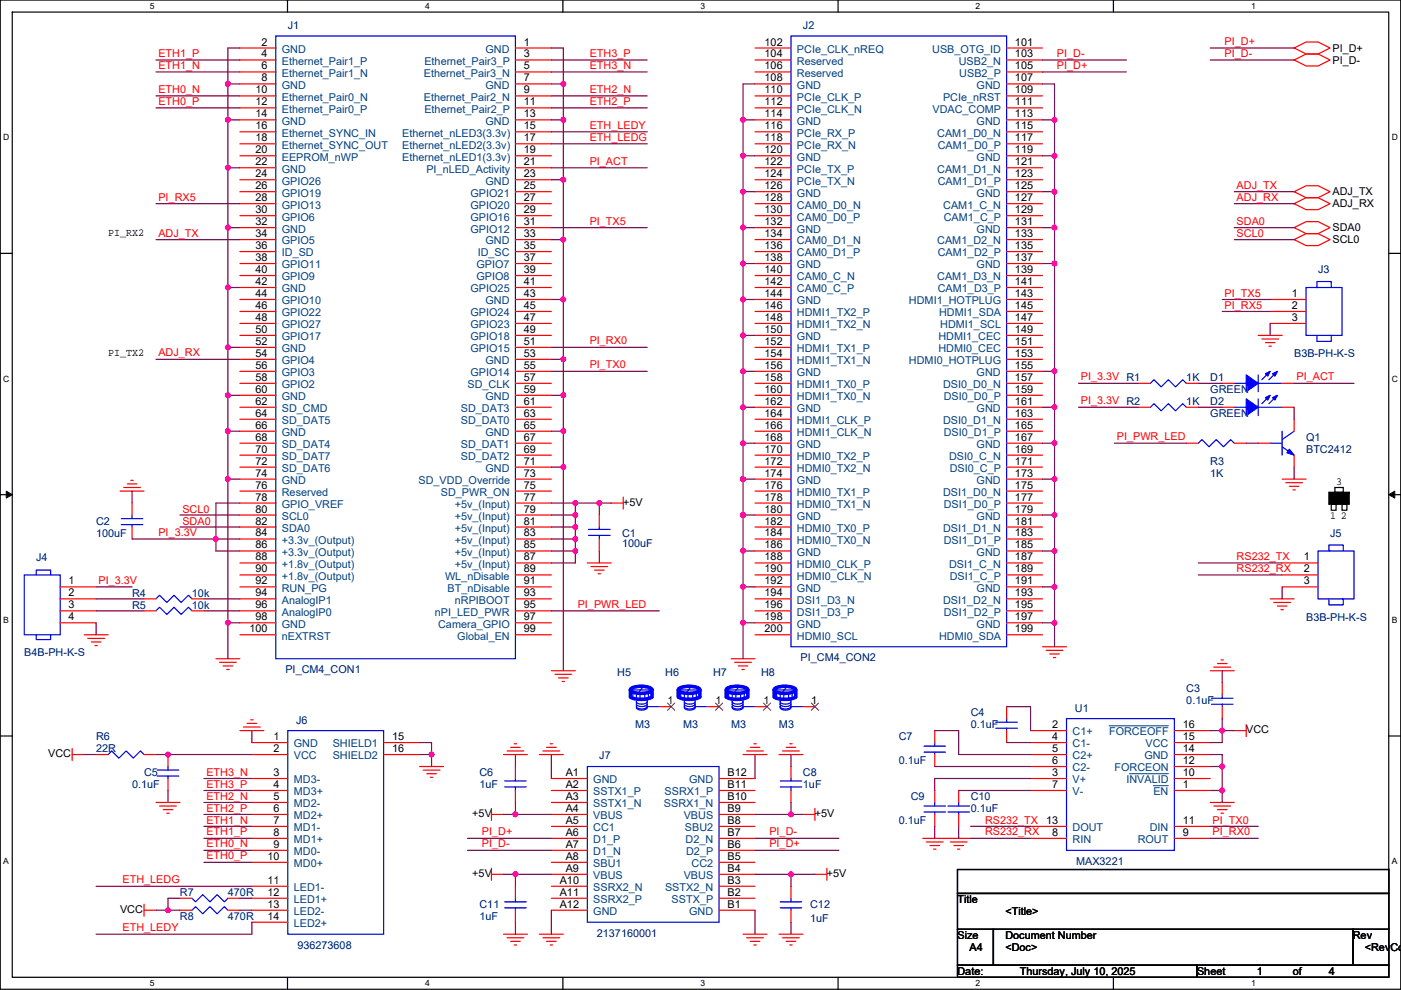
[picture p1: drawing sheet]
<svg xmlns="http://www.w3.org/2000/svg" width="297mm" height="210mm" viewBox="0 0 297 210" stroke-linecap="round" stroke-linejoin="round" font-family="sans-serif">
<defs><g id="words">
<g font-size="2.3">
<text x="55.4" y="9.7">2</text>
<text x="111.1" y="9.7">1</text>
<text x="162.1" y="9.7">102</text>
<text x="215.2" y="9.7">101</text>
<text x="282.5" y="11">PI_D+</text>
<text x="55.4" y="12.2">4</text>
<text x="55.4" y="14.7">6</text>
<text x="55.4" y="17.3">8</text>
<text x="111.1" y="12.2">3</text>
<text x="111.1" y="17.3">7</text>
<text x="111.1" y="14.7">5</text>
<text x="162.1" y="12.2">104</text>
<text x="162.1" y="14.7">106</text>
<text x="162.1" y="17.3">108</text>
<text x="215.2" y="14.7">105</text>
<text x="215.2" y="12.2">103</text>
<text x="215.2" y="17.3">107</text>
<text x="282.5" y="13.5">PI_D-</text>
<text x="54.2" y="19.8">10</text>
<text x="54.2" y="22.4">12</text>
<text x="111.1" y="22.4">11</text>
<text x="111.1" y="19.8">9</text>
<text x="162.1" y="19.8">110</text>
<text x="162.1" y="22.4">112</text>
<text x="215.2" y="19.8">109</text>
<text x="215.2" y="22.4">111</text>
<text x="54.2" y="24.9">14</text>
<text x="54.2" y="27.4">16</text>
<text x="54.2" y="30">18</text>
<text x="111.1" y="27.4">15</text>
<text x="111.1" y="30">17</text>
<text x="111.1" y="24.9">13</text>
<text x="162.1" y="24.9">114</text>
<text x="162.1" y="27.4">116</text>
<text x="162.1" y="30">118</text>
<text x="215.2" y="27.4">115</text>
<text x="215.2" y="24.9">113</text>
<text x="215.2" y="30">117</text>
<text x="54.2" y="32.5">20</text>
<text x="54.2" y="35.1">22</text>
<text x="111.1" y="32.5">19</text>
<text x="111.1" y="35.1">21</text>
<text x="162.1" y="32.5">120</text>
<text x="162.1" y="35.1">122</text>
<text x="215.2" y="35.1">121</text>
<text x="215.2" y="32.5">119</text>
<text x="54.2" y="37.6">24</text>
<text x="54.2" y="40.1">26</text>
<text x="111.1" y="40.1">25</text>
<text x="111.1" y="37.6">23</text>
<text x="162.1" y="37.6">124</text>
<text x="162.1" y="40.1">126</text>
<text x="215.2" y="40.1">125</text>
<text x="215.2" y="37.6">123</text>
<text x="282.5" y="41.4">ADJ_TX</text>
<text x="54.2" y="45.2">30</text>
<text x="54.2" y="47.8">32</text>
<text x="54.2" y="42.7">28</text>
<text x="111.1" y="42.7">27</text>
<text x="111.1" y="45.2">29</text>
<text x="111.1" y="47.8">31</text>
<text x="162.1" y="42.7">128</text>
<text x="162.1" y="45.2">130</text>
<text x="162.1" y="47.8">132</text>
<text x="215.2" y="45.2">129</text>
<text x="215.2" y="42.7">127</text>
<text x="215.2" y="47.8">131</text>
<text x="282.5" y="44">ADJ_RX</text>
<text x="22.9" y="50.1">PI_RX2</text>
<text x="54.2" y="50.3">34</text>
<text x="54.2" y="52.8">36</text>
<text x="111.1" y="50.3">33</text>
<text x="111.1" y="52.8">35</text>
<text x="162.1" y="50.3">134</text>
<text x="162.1" y="52.8">136</text>
<text x="215.2" y="50.3">133</text>
<text x="215.2" y="52.8">135</text>
<text x="282.5" y="49.1">SDA0</text>
<text x="282.5" y="51.6">SCL0</text>
<text x="54.2" y="55.4">38</text>
<text x="54.2" y="57.9">40</text>
<text x="111.1" y="55.4">37</text>
<text x="111.1" y="57.9">39</text>
<text x="162.1" y="55.4">138</text>
<text x="162.1" y="57.9">140</text>
<text x="215.2" y="57.9">139</text>
<text x="215.2" y="55.4">137</text>
<text x="54.2" y="60.5">42</text>
<text x="54.2" y="63">44</text>
<text x="54.2" y="65.5">46</text>
<text x="111.1" y="60.5">41</text>
<text x="111.1" y="65.5">45</text>
<text x="111.1" y="63">43</text>
<text x="162.1" y="60.5">142</text>
<text x="162.1" y="63">144</text>
<text x="162.1" y="65.5">146</text>
<text x="215.2" y="63">143</text>
<text x="215.2" y="65.5">145</text>
<text x="215.2" y="60.5">141</text>
<text x="273.9" y="63">1</text>
<text x="273.9" y="65.5">2</text>
<text x="54.2" y="68.1">48</text>
<text x="54.2" y="70.6">50</text>
<text x="111.1" y="68.1">47</text>
<text x="111.1" y="70.6">49</text>
<text x="162.1" y="68.1">148</text>
<text x="162.1" y="70.6">150</text>
<text x="215.2" y="70.6">149</text>
<text x="215.2" y="68.1">147</text>
<text x="273.9" y="68.1">3</text>
<text x="22.9" y="75.5">PI_TX2</text>
<text x="54.2" y="73.2">52</text>
<text x="54.2" y="75.7">54</text>
<text x="111.1" y="73.2">51</text>
<text x="111.1" y="75.7">53</text>
<text x="162.1" y="73.2">152</text>
<text x="162.1" y="75.7">154</text>
<text x="215.2" y="75.7">153</text>
<text x="215.2" y="73.2">151</text>
<text x="54.2" y="78.2">56</text>
<text x="54.2" y="80.8">58</text>
<text x="54.2" y="83.3">60</text>
<text x="111.1" y="78.2">55</text>
<text x="111.1" y="80.8">57</text>
<text x="111.1" y="83.3">59</text>
<text x="162.1" y="78.2">156</text>
<text x="162.1" y="80.8">158</text>
<text x="162.1" y="83.3">160</text>
<text x="215.2" y="83.3">159</text>
<text x="215.2" y="78.2">155</text>
<text x="215.2" y="80.8">157</text>
<text x="54.2" y="85.9">62</text>
<text x="54.2" y="88.4">64</text>
<text x="111.1" y="85.9">61</text>
<text x="111.1" y="88.4">63</text>
<text x="162.1" y="85.9">162</text>
<text x="162.1" y="88.4">164</text>
<text x="215.2" y="85.9">161</text>
<text x="215.2" y="88.4">163</text>
<text x="54.2" y="90.9">66</text>
<text x="54.2" y="93.5">68</text>
<text x="111.1" y="93.5">67</text>
<text x="111.1" y="90.9">65</text>
<text x="162.1" y="90.9">166</text>
<text x="162.1" y="93.5">168</text>
<text x="215.2" y="90.9">165</text>
<text x="215.2" y="93.5">167</text>
<text x="54.2" y="96">70</text>
<text x="54.2" y="98.6">72</text>
<text x="54.2" y="101.1">74</text>
<text x="111.1" y="96">69</text>
<text x="111.1" y="98.6">71</text>
<text x="111.1" y="101.1">73</text>
<text x="162.1" y="96">170</text>
<text x="162.1" y="98.6">172</text>
<text x="162.1" y="101.1">174</text>
<text x="215.2" y="98.6">171</text>
<text x="215.2" y="96">169</text>
<text x="215.2" y="101.1">173</text>
<text x="54.2" y="103.6">76</text>
<text x="54.2" y="106.2">78</text>
<text x="111.1" y="103.6">75</text>
<text x="111.1" y="106.2">77</text>
<text x="132.1" y="107.2">+5V</text>
<text x="162.1" y="103.6">176</text>
<text x="162.1" y="106.2">178</text>
<text x="215.2" y="106.2">177</text>
<text x="215.2" y="103.6">175</text>
<text x="283.3" y="102.9">3</text>
<text x="54.2" y="108.7">80</text>
<text x="54.2" y="111.3">82</text>
<text x="54.2" y="113.8">84</text>
<text x="111.1" y="108.7">79</text>
<text x="111.1" y="111.3">81</text>
<text x="111.1" y="113.8">83</text>
<text x="162.1" y="108.7">180</text>
<text x="162.1" y="111.3">182</text>
<text x="162.1" y="113.8">184</text>
<text x="215.2" y="113.8">183</text>
<text x="215.2" y="108.7">179</text>
<text x="215.2" y="111.3">181</text>
<text x="282" y="110">1 2</text>
<text x="54.2" y="116.3">86</text>
<text x="54.2" y="118.9">88</text>
<text x="111.1" y="116.3">85</text>
<text x="111.1" y="118.9">87</text>
<text x="162.1" y="116.3">186</text>
<text x="162.1" y="118.9">188</text>
<text x="215.2" y="118.9">187</text>
<text x="215.2" y="116.3">185</text>
<text x="276.4" y="118.9">1</text>
<text x="14.5" y="124">1</text>
<text x="54.2" y="121.4">90</text>
<text x="54.2" y="124">92</text>
<text x="111.1" y="121.4">89</text>
<text x="111.1" y="124">91</text>
<text x="162.1" y="121.4">190</text>
<text x="162.1" y="124">192</text>
<text x="215.2" y="121.4">189</text>
<text x="215.2" y="124">191</text>
<text x="276.4" y="121.4">2</text>
<text x="276.4" y="124">3</text>
<text x="14.5" y="126.5">2</text>
<text x="14.5" y="129">3</text>
<text x="14.5" y="131.6">4</text>
<text x="54.2" y="126.5">94</text>
<text x="54.2" y="129">96</text>
<text x="54.2" y="131.6">98</text>
<text x="111.1" y="131.6">97</text>
<text x="111.1" y="129">95</text>
<text x="111.1" y="126.5">93</text>
<text x="162.1" y="126.5">194</text>
<text x="162.1" y="129">196</text>
<text x="162.1" y="131.6">198</text>
<text x="215.2" y="129">195</text>
<text x="215.2" y="126.5">193</text>
<text x="215.2" y="131.6">197</text>
<text x="52.9" y="134.1">100</text>
<text x="111.1" y="134.1">99</text>
<text x="162.1" y="134.1">200</text>
<text x="215.2" y="134.1">199</text>
<text x="141.5" y="149.4">1</text>
<text x="151.7" y="149.4">1</text>
<text x="161.9" y="149.4">1</text>
<text x="172" y="149.4">1</text>
<text x="223.1" y="154.4">2</text>
<text x="250.8" y="154.4">16</text>
<text x="264.2" y="155.5">VCC</text>
<text x="10.2" y="160.6">VCC</text>
<text x="58" y="157">1</text>
<text x="58" y="159.5">2</text>
<text x="83.1" y="157">15</text>
<text x="83.1" y="159.5">16</text>
<text x="223.1" y="157">4</text>
<text x="223.1" y="159.5">5</text>
<text x="250.8" y="159.5">14</text>
<text x="250.8" y="157">15</text>
<text x="58" y="164.6">3</text>
<text x="58" y="167.1">4</text>
<text x="119.9" y="164.6">A1</text>
<text x="119.9" y="167.1">A2</text>
<text x="154.2" y="167.1">B11</text>
<text x="154.2" y="164.6">B12</text>
<text x="223.1" y="164.6">3</text>
<text x="223.1" y="162.1">6</text>
<text x="223.1" y="167.1">7</text>
<text x="250.8" y="162.1">12</text>
<text x="250.8" y="167.1">1</text>
<text x="250.8" y="164.6">10</text>
<text x="58" y="169.7">5</text>
<text x="58" y="172.2">6</text>
<text x="100.1" y="173.3">+5V</text>
<text x="119.9" y="169.7">A3</text>
<text x="119.9" y="172.2">A4</text>
<text x="154.2" y="169.7">B10</text>
<text x="154.2" y="172.2">B9</text>
<text x="172.8" y="173.3">+5V</text>
<text x="58" y="174.8">7</text>
<text x="58" y="177.3">8</text>
<text x="58" y="179.8">9</text>
<text x="119.9" y="174.8">A5</text>
<text x="119.9" y="177.3">A6</text>
<text x="119.9" y="179.8">A7</text>
<text x="154.2" y="174.8">B8</text>
<text x="154.2" y="179.8">B6</text>
<text x="154.2" y="177.3">B7</text>
<text x="221.8" y="174.8">13</text>
<text x="223.1" y="177.3">8</text>
<text x="250.8" y="177.3">9</text>
<text x="250.8" y="174.8">11</text>
<text x="56.7" y="182.4">10</text>
<text x="100.1" y="186">+5V</text>
<text x="119.9" y="182.4">A8</text>
<text x="119.9" y="184.9">A9</text>
<text x="154.2" y="182.4">B5</text>
<text x="154.2" y="184.9">B4</text>
<text x="175.3" y="186">+5V</text>
<text x="56.7" y="187.5">11</text>
<text x="56.7" y="190">12</text>
<text x="118.7" y="187.5">A10</text>
<text x="118.7" y="190">A11</text>
<text x="154.2" y="190">B2</text>
<text x="154.2" y="187.5">B3</text>
<text x="203" y="191.6">Title</text>
<text x="25.5" y="193.6">VCC</text>
<text x="56.7" y="192.5">13</text>
<text x="56.7" y="195.1">14</text>
<text x="118.7" y="192.5">A12</text>
<text x="154.2" y="192.5">B1</text>
<text x="213.2" y="194.1">&lt;Title&gt;</text>
<text x="203" y="199.2">Size</text>
<text x="205.5" y="201.7">A4</text>
<text x="213.2" y="199.2">Document Number</text>
<text x="213.2" y="201.7">&lt;Doc&gt;</text>
<text x="286.8" y="199.2">Rev</text>
<text x="289.4" y="201.7">&lt;RevCo</text>
<text x="203" y="206.8">Date:</text>
<text x="216.2" y="206.8">Thursday, July 10, 2025</text>
<text x="253.8" y="206.8">Sheet</text>
<text x="266.5" y="206.8">1</text>
<text x="274.1" y="206.8">of</text>
<text x="281.7" y="206.8">4</text>
</g>
<g font-size="2.3" fill="#004080">
<text x="59.8" y="11.2">GND</text>
<text x="102.9" y="11.2">GND</text>
<text x="169" y="11.2">PCIe_CLK_nREQ</text>
<text x="197.7" y="11.2">USB_OTG_ID</text>
<text x="59.8" y="13.8">Ethernet_Pair1_P</text>
<text x="59.8" y="16.3">Ethernet_Pair1_N</text>
<text x="89.8" y="16.3">Ethernet_Pair3_N</text>
<text x="90" y="13.8">Ethernet_Pair3_P</text>
<text x="169" y="13.8">Reserved</text>
<text x="169" y="16.3">Reserved</text>
<text x="203.3" y="13.8">USB2_N</text>
<text x="203.4" y="16.3">USB2_P</text>
<text x="59.8" y="18.8">GND</text>
<text x="59.8" y="21.4">Ethernet_Pair0_N</text>
<text x="59.8" y="23.9">Ethernet_Pair0_P</text>
<text x="89.8" y="21.4">Ethernet_Pair2_N</text>
<text x="90" y="23.9">Ethernet_Pair2_P</text>
<text x="102.9" y="18.8">GND</text>
<text x="169" y="18.8">GND</text>
<text x="169" y="21.4">PCIe_CLK_P</text>
<text x="169" y="23.9">PCIe_CLK_N</text>
<text x="197.7" y="23.9">VDAC_COMP</text>
<text x="199.9" y="21.4">PCIe_nRST</text>
<text x="207.1" y="18.8">GND</text>
<text x="59.8" y="26.5">GND</text>
<text x="59.8" y="29">Ethernet_SYNC_IN</text>
<text x="85.3" y="29">Ethernet_nLED3(3.3v)</text>
<text x="102.9" y="26.5">GND</text>
<text x="169" y="26.5">GND</text>
<text x="169" y="29">PCIe_RX_P</text>
<text x="198.7" y="29">CAM1_D0_N</text>
<text x="207.1" y="26.5">GND</text>
<text x="59.8" y="31.5">Ethernet_SYNC_OUT</text>
<text x="59.8" y="34.1">EEPROM_nWP</text>
<text x="85.3" y="31.5">Ethernet_nLED2(3.3v)</text>
<text x="85.3" y="34.1">Ethernet_nLED1(3.3v)</text>
<text x="169" y="31.5">PCIe_RX_N</text>
<text x="169" y="34.1">GND</text>
<text x="198.8" y="31.5">CAM1_D0_P</text>
<text x="207.1" y="34.1">GND</text>
<text x="59.8" y="36.6">GND</text>
<text x="59.8" y="39.2">GPIO26</text>
<text x="59.8" y="41.7">GPIO19</text>
<text x="90.4" y="36.6">PI_nLED_Activity</text>
<text x="99.8" y="41.7">GPIO21</text>
<text x="102.9" y="39.2">GND</text>
<text x="169" y="36.6">PCIe_TX_P</text>
<text x="169" y="39.2">PCIe_TX_N</text>
<text x="169" y="41.7">GND</text>
<text x="198.7" y="36.6">CAM1_D1_N</text>
<text x="198.8" y="39.2">CAM1_D1_P</text>
<text x="207.1" y="41.7">GND</text>
<text x="59.8" y="46.8">GPIO6</text>
<text x="59.8" y="44.2">GPIO13</text>
<text x="99.8" y="44.2">GPIO20</text>
<text x="99.8" y="46.8">GPIO16</text>
<text x="169" y="44.2">CAM0_D0_N</text>
<text x="169" y="46.8">CAM0_D0_P</text>
<text x="200" y="44.2">CAM1_C_N</text>
<text x="200.1" y="46.8">CAM1_C_P</text>
<text x="59.8" y="49.3">GND</text>
<text x="59.8" y="51.9">GPIO5</text>
<text x="99.8" y="49.3">GPIO12</text>
<text x="102.9" y="51.9">GND</text>
<text x="169" y="49.3">GND</text>
<text x="169" y="51.9">CAM0_D1_N</text>
<text x="198.7" y="51.9">CAM1_D2_N</text>
<text x="207.1" y="49.3">GND</text>
<text x="59.8" y="54.4">ID_SD</text>
<text x="59.8" y="56.9">GPIO11</text>
<text x="59.8" y="59.5">GPIO9</text>
<text x="101" y="56.9">GPIO7</text>
<text x="101" y="59.5">GPIO8</text>
<text x="101.3" y="54.4">ID_SC</text>
<text x="169" y="54.4">CAM0_D1_P</text>
<text x="169" y="56.9">GND</text>
<text x="169" y="59.5">CAM0_C_N</text>
<text x="198.7" y="59.5">CAM1_D3_N</text>
<text x="198.8" y="54.4">CAM1_D2_P</text>
<text x="207.1" y="56.9">GND</text>
<text x="59.8" y="62">GND</text>
<text x="59.8" y="64.6">GPIO10</text>
<text x="99.8" y="62">GPIO25</text>
<text x="102.9" y="64.6">GND</text>
<text x="169" y="62">CAM0_C_P</text>
<text x="169" y="64.6">GND</text>
<text x="192.7" y="64.6">HDMI1_HOTPLUG</text>
<text x="198.8" y="62">CAM1_D3_P</text>
<text x="59.8" y="67.1">GPIO22</text>
<text x="59.8" y="69.6">GPIO27</text>
<text x="99.8" y="67.1">GPIO24</text>
<text x="99.8" y="69.6">GPIO23</text>
<text x="169" y="67.1">HDMI1_TX2_P</text>
<text x="169" y="69.6">HDMI1_TX2_N</text>
<text x="199.1" y="67.1">HDMI1_SDA</text>
<text x="199.3" y="69.6">HDMI1_SCL</text>
<text x="59.8" y="72.2">GPIO17</text>
<text x="59.8" y="74.7">GND</text>
<text x="59.8" y="77.3">GPIO4</text>
<text x="99.8" y="72.2">GPIO18</text>
<text x="99.8" y="74.7">GPIO15</text>
<text x="102.9" y="77.3">GND</text>
<text x="169" y="72.2">GND</text>
<text x="169" y="74.7">HDMI1_TX1_P</text>
<text x="169" y="77.3">HDMI1_TX1_N</text>
<text x="192.7" y="77.3">HDMI0_HOTPLUG</text>
<text x="199" y="72.2">HDMI1_CEC</text>
<text x="199" y="74.7">HDMI0_CEC</text>
<text x="59.8" y="79.8">GPIO3</text>
<text x="59.8" y="82.3">GPIO2</text>
<text x="99.1" y="82.3">SD_CLK</text>
<text x="99.8" y="79.8">GPIO14</text>
<text x="169" y="79.8">GND</text>
<text x="169" y="82.3">HDMI1_TX0_P</text>
<text x="200" y="82.3">DSI0_D0_N</text>
<text x="207.1" y="79.8">GND</text>
<text x="59.8" y="84.9">GND</text>
<text x="59.8" y="87.4">SD_CMD</text>
<text x="59.8" y="90">SD_DAT5</text>
<text x="97.7" y="87.4">SD_DAT3</text>
<text x="97.7" y="90">SD_DAT0</text>
<text x="102.9" y="84.9">GND</text>
<text x="169" y="84.9">HDMI1_TX0_N</text>
<text x="169" y="87.4">GND</text>
<text x="169" y="90">HDMI1_CLK_P</text>
<text x="200" y="90">DSI0_D1_N</text>
<text x="200.1" y="84.9">DSI0_D0_P</text>
<text x="207.1" y="87.4">GND</text>
<text x="59.8" y="92.5">GND</text>
<text x="59.8" y="95">SD_DAT4</text>
<text x="97.7" y="95">SD_DAT1</text>
<text x="102.9" y="92.5">GND</text>
<text x="169" y="92.5">HDMI1_CLK_N</text>
<text x="169" y="95">GND</text>
<text x="200.1" y="92.5">DSI0_D1_P</text>
<text x="207.1" y="95">GND</text>
<text x="59.8" y="97.6">SD_DAT7</text>
<text x="59.8" y="100.1">SD_DAT6</text>
<text x="97.7" y="97.6">SD_DAT2</text>
<text x="102.9" y="100.1">GND</text>
<text x="169" y="97.6">HDMI0_TX2_P</text>
<text x="169" y="100.1">HDMI0_TX2_N</text>
<text x="201.2" y="97.6">DSI0_C_N</text>
<text x="201.4" y="100.1">DSI0_C_P</text>
<text x="59.8" y="102.7">GND</text>
<text x="59.8" y="105.2">Reserved</text>
<text x="59.8" y="107.7">GPIO_VREF</text>
<text x="88.7" y="102.7">SD_VDD_Override</text>
<text x="93.5" y="105.2">SD_PWR_ON</text>
<text x="96.4" y="107.7">+5v_(Input)</text>
<text x="169" y="102.7">GND</text>
<text x="169" y="105.2">HDMI0_TX1_P</text>
<text x="169" y="107.7">HDMI0_TX1_N</text>
<text x="200" y="105.2">DSI1_D0_N</text>
<text x="200.1" y="107.7">DSI1_D0_P</text>
<text x="207.1" y="102.7">GND</text>
<text x="59.8" y="110.3">SCL0</text>
<text x="59.8" y="112.8">SDA0</text>
<text x="96.4" y="110.3">+5v_(Input)</text>
<text x="96.4" y="112.8">+5v_(Input)</text>
<text x="169" y="110.3">GND</text>
<text x="169" y="112.8">HDMI0_TX0_P</text>
<text x="200" y="112.8">DSI1_D1_N</text>
<text x="207.1" y="110.3">GND</text>
<text x="59.8" y="115.4">+3.3v_(Output)</text>
<text x="59.8" y="117.9">+3.3v_(Output)</text>
<text x="96.4" y="115.4">+5v_(Input)</text>
<text x="96.4" y="117.9">+5v_(Input)</text>
<text x="169" y="115.4">HDMI0_TX0_N</text>
<text x="169" y="117.9">GND</text>
<text x="200.1" y="115.4">DSI1_D1_P</text>
<text x="207.1" y="117.9">GND</text>
<text x="59.8" y="120.4">+1.8v_(Output)</text>
<text x="59.8" y="123">+1.8v_(Output)</text>
<text x="59.8" y="125.5">RUN_PG</text>
<text x="94.4" y="123">WL_nDisable</text>
<text x="94.9" y="125.5">BT_nDisable</text>
<text x="96.4" y="120.4">+5v_(Input)</text>
<text x="169" y="120.4">HDMI0_CLK_P</text>
<text x="169" y="123">HDMI0_CLK_N</text>
<text x="169" y="125.5">GND</text>
<text x="201.2" y="120.4">DSI1_C_N</text>
<text x="201.4" y="123">DSI1_C_P</text>
<text x="207.1" y="125.5">GND</text>
<text x="59.8" y="128.1">AnalogIP1</text>
<text x="59.8" y="130.6">AnalogIP0</text>
<text x="92.2" y="130.6">nPI_LED_PWR</text>
<text x="96.4" y="128.1">nRPIBOOT</text>
<text x="169" y="128.1">DSI1_D3_N</text>
<text x="169" y="130.6">DSI1_D3_P</text>
<text x="200" y="128.1">DSI1_D2_N</text>
<text x="200.1" y="130.6">DSI1_D2_P</text>
<text x="59.8" y="133.1">GND</text>
<text x="59.8" y="135.7">nEXTRST</text>
<text x="92.9" y="133.1">Camera_GPIO</text>
<text x="97" y="135.7">Global_EN</text>
<text x="169" y="133.1">GND</text>
<text x="169" y="135.7">HDMI0_SCL</text>
<text x="199.1" y="135.7">HDMI0_SDA</text>
<text x="207.1" y="133.1">GND</text>
<text x="227.4" y="156">C1+</text>
<text x="235.1" y="156">FORCEOFF</text>
<text x="62.3" y="158.5">GND</text>
<text x="62.3" y="161.1">VCC</text>
<text x="70.5" y="158.5">SHIELD1</text>
<text x="70.5" y="161.1">SHIELD2</text>
<text x="227.4" y="158.5">C1-</text>
<text x="227.4" y="161.1">C2+</text>
<text x="242.6" y="161.1">GND</text>
<text x="242.9" y="158.5">VCC</text>
<text x="62.3" y="166.2">MD3-</text>
<text x="125.8" y="166.2">GND</text>
<text x="146.1" y="166.2">GND</text>
<text x="227.4" y="166.2">V+</text>
<text x="227.4" y="163.6">C2-</text>
<text x="236.3" y="163.6">FORCEON</text>
<text x="238.8" y="166.2">INVALID</text>
<text x="62.3" y="168.7">MD3+</text>
<text x="62.3" y="171.2">MD2-</text>
<text x="62.3" y="173.8">MD2+</text>
<text x="125.8" y="168.7">SSTX1_P</text>
<text x="125.8" y="171.2">SSTX1_N</text>
<text x="125.8" y="173.8">VBUS</text>
<text x="140.8" y="171.2">SSRX1_N</text>
<text x="140.9" y="168.7">SSRX1_P</text>
<text x="145" y="173.8">VBUS</text>
<text x="227.4" y="168.7">V-</text>
<text x="244.5" y="168.7">EN</text>
<text x="62.3" y="176.3">MD1-</text>
<text x="62.3" y="178.9">MD1+</text>
<text x="125.8" y="176.3">CC1</text>
<text x="125.8" y="178.9">D1_P</text>
<text x="145.2" y="176.3">SBU2</text>
<text x="145.3" y="178.9">D2_N</text>
<text x="227.4" y="178.9">RIN</text>
<text x="227.4" y="176.3">DOUT</text>
<text x="241.2" y="178.9">ROUT</text>
<text x="243.8" y="176.3">DIN</text>
<text x="62.3" y="181.4">MD0-</text>
<text x="62.3" y="183.9">MD0+</text>
<text x="125.8" y="181.4">D1_N</text>
<text x="125.8" y="183.9">SBU1</text>
<text x="145.5" y="181.4">D2_P</text>
<text x="146.6" y="183.9">CC2</text>
<text x="62.3" y="189">LED1-</text>
<text x="62.3" y="191.6">LED1+</text>
<text x="125.8" y="186.5">VBUS</text>
<text x="125.8" y="189">SSRX2_N</text>
<text x="125.8" y="191.6">SSRX2_P</text>
<text x="141" y="189">SSTX2_N</text>
<text x="142.4" y="191.6">SSTX_P</text>
<text x="145" y="186.5">VBUS</text>
<text x="62.3" y="194.1">LED2-</text>
<text x="62.3" y="196.6">LED2+</text>
<text x="125.8" y="194.1">GND</text>
<text x="146.1" y="194.1">GND</text>
</g>
<g font-size="2.3" fill="#000080">
<text x="61" y="6.1">J1</text>
<text x="170.2" y="6.1">J2</text>
<text x="279.5" y="58">J3</text>
<text x="274.4" y="75.7">B3B-PH-K-S</text>
<text x="251.5" y="80.8">1K</text>
<text x="256.6" y="80.8">D1</text>
<text x="256.6" y="83.4">GREEN</text>
<text x="251.5" y="85.9">1K</text>
<text x="256.6" y="85.9">D2</text>
<text x="256.6" y="88.4">GREEN</text>
<text x="276.9" y="93.5">Q1</text>
<text x="256.6" y="98.6">R3</text>
<text x="256.6" y="101.1">1K</text>
<text x="276.9" y="96.1">BTC2412</text>
<text x="20.4" y="111.3">C2</text>
<text x="20.4" y="113.8">100uF</text>
<text x="131.9" y="113.8">C1</text>
<text x="282" y="113.8">J5</text>
<text x="7.7" y="118.9">J4</text>
<text x="131.9" y="116.1">100uF</text>
<text x="28" y="126.5">R4</text>
<text x="28" y="129.1">R5</text>
<text x="40.7" y="126.5">10k</text>
<text x="40.7" y="129.1">10k</text>
<text x="276.9" y="131.6">B3B-PH-K-S</text>
<text x="5.1" y="139.2">B4B-PH-K-S</text>
<text x="60.5" y="142.8">PI_CM4_CON1</text>
<text x="130.9" y="143.3">H5</text>
<text x="141" y="143.3">H6</text>
<text x="151.2" y="143.3">H7</text>
<text x="161.4" y="143.3">H8</text>
<text x="169.7" y="140.3">PI_CM4_CON2</text>
<text x="251.5" y="146.9">C3</text>
<text x="251.5" y="149.4">0.1uF</text>
<text x="62.8" y="153.5">J6</text>
<text x="134.7" y="154.5">M3</text>
<text x="144.8" y="154.5">M3</text>
<text x="155" y="154.5">M3</text>
<text x="165.2" y="154.5">M3</text>
<text x="205.8" y="151.9">C4</text>
<text x="205.8" y="154.5">0.1uF</text>
<text x="227.9" y="150.9">U1</text>
<text x="20.4" y="157">R6</text>
<text x="20.4" y="159.6">22R</text>
<text x="127.1" y="161.1">J7</text>
<text x="190.6" y="157">C7</text>
<text x="28" y="167.2">0.1uF</text>
<text x="30.5" y="164.6">C5</text>
<text x="101.7" y="164.6">C6</text>
<text x="101.7" y="167.2">1uF</text>
<text x="170.2" y="164.6">C8</text>
<text x="170.2" y="167.2">1uF</text>
<text x="190.6" y="162.1">0.1uF</text>
<text x="193.1" y="169.7">C9</text>
<text x="205.8" y="169.7">C10</text>
<text x="205.8" y="172.3">0.1uF</text>
<text x="190.6" y="174.8">0.1uF</text>
<text x="228.2" y="183.4">MAX3221</text>
<text x="38.2" y="190">R7</text>
<text x="48.3" y="190">470R</text>
<text x="38.2" y="195.1">R8</text>
<text x="48.3" y="195.1">470R</text>
<text x="101.7" y="192.6">C11</text>
<text x="101.7" y="195.1">1uF</text>
<text x="171.8" y="192.6">C12</text>
<text x="171.8" y="195.6">1uF</text>
<text x="63.1" y="201.2">936273608</text>
<text x="126.6" y="198.7">2137160001</text>
</g>
<g font-size="2.3" fill="#f00">
<text x="259.6" y="9.6">PI_D+</text>
<text x="33.6" y="12.1">ETH1_P</text>
<text x="33.6" y="14.6">ETH1_N</text>
<text x="125" y="12.1">ETH3_P</text>
<text x="125" y="14.6">ETH3_N</text>
<text x="224.1" y="14.6">PI_D+</text>
<text x="224.1" y="12.1">PI_D-</text>
<text x="259.6" y="12.1">PI_D-</text>
<text x="33.6" y="19.7">ETH0_N</text>
<text x="33.6" y="22.3">ETH0_P</text>
<text x="125" y="19.7">ETH2_N</text>
<text x="125" y="22.3">ETH2_P</text>
<text x="125" y="27.3">ETH_LEDY</text>
<text x="125" y="29.9">ETH_LEDG</text>
<text x="125" y="35">PI_ACT</text>
<text x="262.2" y="40">ADJ_TX</text>
<text x="33.6" y="42.6">PI_RX5</text>
<text x="125" y="47.7">PI_TX5</text>
<text x="262.2" y="42.6">ADJ_RX</text>
<text x="262.2" y="47.8">SDA0</text>
<text x="33.6" y="50.2">ADJ_TX</text>
<text x="262.2" y="50.3">SCL0</text>
<text x="259.6" y="62.9">PI_TX5</text>
<text x="259.6" y="65.4">PI_RX5</text>
<text x="33.6" y="75.6">ADJ_RX</text>
<text x="125" y="73.1">PI_RX0</text>
<text x="125" y="78.1">PI_TX0</text>
<text x="229.2" y="80.7">PI_3.3V R1</text>
<text x="274.9" y="80.7">PI_ACT</text>
<text x="229.2" y="85.8">PI_3.3V R2</text>
<text x="236.8" y="93.4">PI_PWR_LED</text>
<text x="33.6" y="113.7">PI_3.3V</text>
<text x="38.7" y="111.3">SDA0</text>
<text x="38.7" y="108.7">SCL0</text>
<text x="262.2" y="118.8">RS232_TX</text>
<text x="20.9" y="123.9">PI_3.3V</text>
<text x="262.2" y="121.3">RS232_RX</text>
<text x="122.5" y="128.9">PI_PWR_LED</text>
<text x="43.7" y="164.5">ETH3_N</text>
<text x="43.7" y="167">ETH3_P</text>
<text x="43.7" y="169.6">ETH2_N</text>
<text x="43.7" y="172.1">ETH2_P</text>
<text x="43.7" y="179.7">ETH0_N</text>
<text x="43.7" y="177.2">ETH1_P</text>
<text x="43.7" y="174.7">ETH1_N</text>
<text x="102.2" y="177.2">PI_D+</text>
<text x="102.2" y="179.7">PI_D-</text>
<text x="163.1" y="177.2">PI_D-</text>
<text x="163.1" y="179.7">PI_D+</text>
<text x="208.8" y="174.7">RS232_TX</text>
<text x="208.8" y="177.2">RS232_RX</text>
<text x="257.1" y="177.2">PI_RX0</text>
<text x="257.1" y="174.7">PI_TX0</text>
<text x="43.7" y="182.3">ETH0_P</text>
<text x="26" y="187.4">ETH_LEDG</text>
<text x="26" y="197.5">ETH_LEDY</text>
</g>
<g font-size="1.8">
<text x="31.8" y="1.9">5</text>
<text x="90.1" y="1.9">4</text>
<text x="148.5" y="1.9">3</text>
<text x="206.9" y="1.9">2</text>
<text x="265.2" y="1.9">1</text>
<text x=".7" y="29.8">D</text>
<text x="295.1" y="29.8">D</text>
<text x=".7" y="81">C</text>
<text x="295.1" y="81">C</text>
<text x=".7" y="132.1">B</text>
<text x="295.1" y="132.1">B</text>
<text x=".7" y="183.3">A</text>
<text x="295.1" y="183.3">A</text>
<text x="31.8" y="209.2">5</text>
<text x="90.1" y="209.2">4</text>
<text x="148.5" y="209.2">3</text>
<text x="206.9" y="209.2">2</text>
<text x="265.2" y="209.2">1</text>
</g>
</g></defs>
<path d="M.1 0h296.9v209.8h-296.9zM2.6 2.6h291.8v204.7h-291.8z" fill="none" stroke="#000" stroke-width=".25"/>
<g fill="#fff">
<path d="M31.8 .3h1v2h-1z"/>
<path d="M31.8 207.5h1v2.1h-1z"/>
</g>
<path d="M61 0v2.6M61 207.3v2.5" fill="none" stroke="#000" stroke-width=".25"/>
<g fill="#fff">
<path d="M90.1 .3h1v2h-1z"/>
<path d="M90.1 207.5h1v2.1h-1z"/>
</g>
<path d="M119.3 0v2.6M119.3 207.3v2.5" fill="none" stroke="#000" stroke-width=".25"/>
<g fill="#fff">
<path d="M148.5 .3h1v2h-1z"/>
<path d="M148.5 207.5h1v2.1h-1z"/>
</g>
<path d="M177.7 0v2.6M177.7 207.3v2.5" fill="none" stroke="#000" stroke-width=".25"/>
<g fill="#fff">
<path d="M206.9 .3h1v2h-1z"/>
<path d="M206.9 207.5h1v2.1h-1z"/>
</g>
<path d="M236.1 0v2.6M236.1 207.3v2.5" fill="none" stroke="#000" stroke-width=".25"/>
<g fill="#fff">
<path d="M265.2 .3h1v2h-1z"/>
<path d="M265.2 207.5h1v2.1h-1z"/>
<path d="M.7 28.2h1.3v2h-1.3z"/>
<path d="M295.1 28.2h1.3v2h-1.3z"/>
<path d="M.7 79.3h1.3v2.1h-1.3z"/>
<path d="M295.1 79.3h1.3v2.1h-1.3z"/>
</g>
<path d="M.1 53.7h2.5M294.4 53.7h2.6" fill="none" stroke="#000" stroke-width=".25"/>
<g fill="#fff">
<path d="M.7 130.5h1.2v2h-1.2z"/>
<path d="M295.1 130.5h1.2v2h-1.2z"/>
</g>
<path d="M.1 104.9h2.5M294.4 104.9h2.6" fill="none" stroke="#000" stroke-width=".25"/>
<path d="M1.3 104.2l1.3 .7-1.3 .7zM294.4 104.9l1.3-.7v1.4z" fill="#000" stroke="#000" stroke-width=".21"/>
<g fill="#fff">
<path d="M.7 181.7h1.2v2h-1.2z"/>
<path d="M295.1 181.7h1.2v2h-1.2z"/>
</g>
<path d="M282.3 107h1v1.2h-1zM283 103.4h1.8v1h-1.8zM284.5 107h1.1v1.2h-1.1zM.1 156.1h2.5M294.4 156.1h2.6M203 184.4h91.4v5.1h-91.4zM203 189.5h91.4v7.6h-91.4zM203 197.1h7.6v7.6h-7.6zM210.6 197.1h76.2v7.6h-76.2zM286.8 197.1h7.6v7.6h-7.6zM203 204.7h50.8v2.6h-50.8zM253.8 204.7h40.6v2.6h-40.6z" fill="none" stroke="#000" stroke-width=".25"/>
<path d="M281.7 104.4v2.6h4.4v-2.6z" fill-rule="evenodd" fill="#000" stroke="#000" stroke-width=".25"/>
<g fill="none" stroke="#f00" stroke-width=".25">
<path d="M50.9 10.2h7.6M50.9 12.7h7.6M50.9 15.3h7.6M50.9 17.8h7.6M109.3 10.2h7.6M109.3 12.7h7.6M109.3 15.3h7.6M109.3 17.8h7.6M160.1 10.2h7.6M160.1 12.7h7.6M160.1 15.3h7.6M160.1 17.8h7.6"/>
<path d="M213.4 10.2h7.6M213.4 12.7h7.6M213.4 15.3h7.6M213.4 17.8h7.6M274.4 10.2l2.5-1.3h2.6l2.5 1.3-2.5 1.3h-2.6zM274.4 12.7l2.5-1.2h2.6l2.5 1.2-2.5 1.3h-2.6zM50.9 20.3h7.6M50.9 22.9h7.6M50.9 25.4h7.6M50.9 28h7.6M50.9 30.5h7.6M50.9 33h7.6"/>
<path d="M50.9 35.6h7.6M50.9 38.1h7.6M109.3 20.3h7.6M109.3 22.9h7.6M109.3 25.4h7.6M109.3 28h7.6M109.3 30.5h7.6M109.3 33h7.6M109.3 35.6h7.6M109.3 38.1h7.6M160.1 20.3h7.6M160.1 22.9h7.6"/>
<path d="M160.1 25.4h7.6M160.1 28h7.6M160.1 30.5h7.6M160.1 33h7.6M160.1 35.6h7.6M160.1 38.1h7.6M213.4 20.3h7.6M213.4 22.9h7.6M213.4 25.4h7.6M213.4 28h7.6M213.4 30.5h7.6M213.4 33h7.6"/>
<path d="M213.4 35.6h7.6M213.4 38.1h7.6M50.9 40.7h7.6M50.9 43.2h7.6M50.9 45.7h7.6M50.9 48.3h7.6M50.9 50.8h7.6M50.9 53.4h7.6M50.9 55.9h7.6M50.9 58.4h7.6M109.3 40.7h7.6M109.3 43.2h7.6"/>
<path d="M109.3 45.7h7.6M109.3 48.3h7.6M109.3 50.8h7.6M109.3 53.4h7.6M109.3 55.9h7.6M109.3 58.4h7.6M160.1 40.7h7.6M160.1 43.2h7.6M160.1 45.7h7.6M160.1 48.3h7.6M160.1 50.8h7.6M160.1 53.4h7.6"/>
<path d="M160.1 55.9h7.6M160.1 58.4h7.6M213.4 40.7h7.6M213.4 43.2h7.6M213.4 45.7h7.6M213.4 48.3h7.6M213.4 50.8h7.6M213.4 53.4h7.6M213.4 55.9h7.6M213.4 58.4h7.6M274.4 40.7l2.5-1.3h2.6l2.5 1.3-2.5 1.2h-2.6zM274.4 43.2l2.5-1.3h2.6l2.5 1.3-2.5 1.3h-2.6z"/>
<path d="M274.4 48.3l2.5-1.3h2.6l2.5 1.3-2.5 1.3h-2.6zM274.4 50.8l2.5-1.2h2.6l2.5 1.2-2.5 1.3h-2.6zM50.9 61h7.6M50.9 63.5h7.6M50.9 66.1h7.6M50.9 68.6h7.6M50.9 71.1h7.6M50.9 73.7h7.6M50.9 76.2h7.6M50.9 78.8h7.6M109.3 61h7.6M109.3 63.5h7.6"/>
<path d="M109.3 66.1h7.6M109.3 68.6h7.6M109.3 71.1h7.6M109.3 73.7h7.6M109.3 76.2h7.6M109.3 78.8h7.6M160.1 61h7.6M160.1 63.5h7.6M160.1 66.1h7.6M160.1 68.6h7.6M160.1 71.1h7.6M160.1 73.7h7.6"/>
<path d="M160.1 76.2h7.6M160.1 78.8h7.6M213.4 61h7.6M213.4 63.5h7.6M213.4 66.1h7.6M213.4 68.6h7.6M213.4 71.1h7.6M213.4 73.7h7.6M213.4 76.2h7.6M213.4 78.8h7.6M266.8 71.1h5M267.5 71.9h3.6"/>
<path d="M268.3 72.7h2M269 73.4h.6M269.3 63.5h7.6M269.3 66.1h7.6M269.3 68.6h7.6M50.9 81.3h7.6M50.9 83.8h7.6M50.9 86.4h7.6M50.9 88.9h7.6M50.9 91.5h7.6M50.9 94h7.6M50.9 96.5h7.6"/>
<path d="M50.9 99.1h7.6M109.3 81.3h7.6M109.3 83.8h7.6M109.3 86.4h7.6M109.3 88.9h7.6M109.3 91.5h7.6M109.3 94h7.6M109.3 96.5h7.6M109.3 99.1h7.6M160.1 81.3h7.6M160.1 83.8h7.6M160.1 86.4h7.6"/>
<path d="M160.1 88.9h7.6M160.1 91.5h7.6M160.1 94h7.6M160.1 96.5h7.6M160.1 99.1h7.6M213.4 81.3h7.6M213.4 83.8h7.6M213.4 86.4h7.6M213.4 88.9h7.6M213.4 91.5h7.6M213.4 94h7.6M213.4 96.5h7.6"/>
<path d="M213.4 99.1h7.6M241.4 81.3h2.5M241.4 86.4h2.5M251.5 81.3h2.6M251.5 86.4h2.6M251.5 94h2.6M259.1 81.3h2.6M259.1 86.4h2.6M261.7 94h2.5M266.8 94h2.5M271.8 81.3h2.6M271.8 86.4h2.6"/>
<path d="M274.4 88.9v2.6M274.4 96.5v2.6M25.5 104.2h5M26.2 103.4h3.6M27 102.6h2M27.7 101.9h.6M28 111.8v2.5M28 106.7v2.5M50.9 101.6h7.6M50.9 104.2h7.6M50.9 106.7h7.6M50.9 109.2h7.6"/>
<path d="M50.9 111.8h7.6M50.9 114.3h7.6M50.9 116.9h7.6M50.9 119.4h7.6M109.3 101.6h7.6M109.3 104.2h7.6M109.3 106.7h7.6M109.3 109.2h7.6M109.3 111.8h7.6M109.3 114.3h7.6M109.3 116.9h7.6M109.3 119.4h7.6"/>
<path d="M124.5 119.4h5.1M127.1 109.2v2.6M127.1 114.3v2.6M129.6 106.7h2.5M132.1 105.4v2.6M160.1 101.6h7.6M160.1 104.2h7.6M160.1 106.7h7.6M160.1 109.2h7.6M160.1 111.8h7.6M160.1 114.3h7.6M160.1 116.9h7.6"/>
<path d="M160.1 119.4h7.6M213.4 101.6h7.6M213.4 104.2h7.6M213.4 106.7h7.6M213.4 109.2h7.6M213.4 111.8h7.6M213.4 114.3h7.6M213.4 116.9h7.6M213.4 119.4h7.6M271.8 119.4h7.7M271.8 101.6h5.1M272.6 102.4h3.6"/>
<path d="M273.4 103.1h2M274.1 103.9h.5M12.8 124.5h7.6M12.8 127h7.6M12.8 129.6h7.6M12.8 132.1h7.6M17.8 134.6h5.1M18.6 135.4h3.6M19.4 136.2h2M20.1 136.9h.5M30.5 127h2.6M30.5 129.6h2.6"/>
<path d="M40.7 127h2.5M40.7 129.6h2.5M45.8 139.7h5.1M50.9 121.9h7.6M50.9 124.5h7.6M50.9 127h7.6M50.9 129.6h7.6M50.9 132.1h7.6M50.9 134.6h7.6M109.3 121.9h7.6M109.3 124.5h7.6M109.3 127h7.6"/>
<path d="M109.3 129.6h7.6M109.3 132.1h7.6M109.3 134.6h7.6M125.3 120.2h3.5M126 120.9h2.1M126.8 121.7h.5M155 139.7h5.1M160.1 121.9h7.6M160.1 124.5h7.6M160.1 127h7.6M160.1 129.6h7.6M160.1 132.1h7.6"/>
<path d="M160.1 134.6h7.6M213.4 121.9h7.6M213.4 124.5h7.6M213.4 127h7.6M213.4 129.6h7.6M213.4 132.1h7.6M213.4 134.6h7.6M221 137.2h5.1M221.8 137.9h3.6M222.6 138.7h2M223.3 139.5h.5M258.9 140h.5"/>
<path d="M269.3 127h5.1M270.1 127.8h3.5M270.8 128.5h2.1M271.6 129.3h.5M271.8 121.9h7.7M271.8 124.5h7.7M15.3 158.8v2.5M46.5 140.5h3.6M47.3 141.2h2M48.1 142h.5M50.9 155h5M51.6 154.2h3.6"/>
<path d="M52.4 153.4h2M53.1 152.7h.6M53.4 157.5h7.6M81.3 157.5h7.7M107.5 159.3h3.6M108.3 158.5h2M109 157.8h.5M115.1 159.3h3.6M115.9 158.5h2M116.6 157.8h.6M116.9 142.3h5.1M117.7 143h3.5"/>
<path d="M118.4 143.8h2.1M119.2 144.5h.5M139.8 149.9h2.5M149.9 149.9h2.6M155.8 140.5h3.5M156.5 141.2h2.1M157.3 142h.5M158.3 159.3h3.6M159.1 158.5h2M159.8 157.8h.5M160.1 149.9h2.5M165.9 159.3h3.6"/>
<path d="M166.7 158.5h2M167.4 157.8h.6M170.2 149.9h2.6M198.2 155v2.5M213.4 155v2.5M213.4 149.9v2.5M218.5 155h7.6M218.5 157.5h7.6M249 157.5h7.6M249 155h7.6M256.6 142.3h5.1M257.4 141.5h3.5"/>
<path d="M258.1 140.7h2.1M259.1 149.9v2.5M259.1 144.8v2.5M261.7 155h2.5M264.2 153.7v2.5M15.3 160h2.5M20.4 160h2.5M30.5 160h2.6M33.1 170.2h5.1M33.8 171h3.6M34.6 171.7h2M35.4 172.5h.5"/>
<path d="M35.6 165.1v2.6M35.6 160v2.6M53.4 160h7.6M53.4 165.1h7.6M53.4 167.7h7.6M53.4 170.2h7.6M53.4 172.7h7.6M53.4 175.3h7.6M53.4 177.8h7.6M81.3 160h7.7M89 162.6h5M89.7 163.3h3.6"/>
<path d="M90.5 164.1h2M91.2 164.9h.6M104.2 172.7h2.5M104.2 171.5v2.5M106.7 160h5.1M109.3 162.6v2.5M109.3 167.7v2.5M114.4 160h5M116.9 165.1h7.6M116.9 167.7h7.6M116.9 170.2h7.6M116.9 172.7h7.6"/>
<path d="M116.9 175.3h7.6M116.9 177.8h7.6M152.5 177.8h7.6M152.5 175.3h7.6M152.5 172.7h7.6M152.5 170.2h7.6M152.5 167.7h7.6M152.5 165.1h7.6M157.5 160h5.1M165.2 160h5M167.7 162.6v2.5M167.7 167.7v2.5"/>
<path d="M170.2 172.7h2.6M172.8 171.5v2.5M195.6 177.8h10.2M196.4 178.6h3.6M197.2 179.3h2M198.2 172.7v2.6M198.2 167.7v2.5M198.2 160v2.6M201.5 178.6h3.5M202.2 179.3h2.1M203.3 172.7v2.6M203.3 167.7v2.5"/>
<path d="M218.5 165.1h7.6M218.5 160h7.6M218.5 162.6h7.6M218.5 167.7h7.6M218.5 177.8h7.6M218.5 175.3h7.6M249 167.7h7.6M249 177.8h7.6M249 165.1h7.6M249 175.3h7.6M249 162.6h7.6M249 160h7.6"/>
<path d="M256.6 170.2h5.1M257.4 171h3.5M258.1 171.7h2.1M258.9 172.5h.5M30.5 193.1h2.6M30.5 191.8v2.5M38.2 190.5h2.5M38.2 193.1h2.5M48.3 190.5h2.6M48.3 193.1h2.6M53.4 180.4h7.6M53.4 182.9h7.6"/>
<path d="M53.4 188h7.6M53.4 190.5h7.6M53.4 193.1h7.6M53.4 195.6h7.6M104.2 185.4h2.5M104.2 184.2v2.5M106.7 198.1h5.1M107.5 198.9h3.6M108.3 199.7h2M109.3 193.1v2.5M109.3 188v2.5M114.4 198.1h5"/>
<path d="M115.1 198.9h3.6M115.9 199.7h2M116.9 180.4h7.6M116.9 182.9h7.6M116.9 185.4h7.6M116.9 188h7.6M116.9 190.5h7.6M116.9 193.1h7.6M152.5 193.1h7.6M152.5 190.5h7.6M152.5 188h7.6M152.5 185.4h7.6"/>
<path d="M152.5 182.9h7.6M152.5 180.4h7.6M157.5 198.1h5.1M158.3 198.9h3.6M159.1 199.7h2M165.2 198.1h5M165.9 198.9h3.6M166.7 199.7h2M167.7 193.1v2.5M167.7 188v2.5M172.8 185.4h2.5M175.3 184.2v2.5"/>
<path d="M197.9 180.1h.5M203 180.1h.5M109 200.4h.5M116.6 200.4h.6M159.8 200.4h.5M167.4 200.4h.6"/>
</g>
<g fill="none" stroke="#00f" stroke-width=".25">
<path d="M58.5 7.6h50.8v132.1h-50.8zM167.7 7.6h45.7v129.6h-45.7zM266.8 79.5v3.6M269 79l-1.5 1.5M270.6 79l-1.6 1.5M276.9 61h7.6v10.1h-7.6zM279.2 71.1v1.3h3.1v-1.3h-.3M279.5 61h-.3v-1.3h3.1v1.3M243.9 81.3l.8-.8 1.5 1.6 1.5-1.6 1.5 1.6 1.6-1.6 .7 .8M243.9 86.4l.8-.8 1.5 1.5 1.5-1.5 1.5 1.5 1.6-1.5 .7 .8M254.1 94l.7-.8 1.5 1.6 1.6-1.6 1.5 1.6 1.5-1.6 .8 .8M261.7 81.3h2.5"/>
<path d="M261.7 86.4h2.5M266.8 81.3h5M266.8 84.6v3.6M266.8 86.4h5M269 84.1l-1.5 1.5M269.3 94h2.5M270.6 84.1l-1.6 1.5M271.8 94.8l2.6 1.7M271.8 91.5v5M274.4 91.5l-2.6 1.7M25.7 110h4.6M25.7 111.3h4.6"/>
<path d="M28 111.3v.5M28 109.2v.8M124.8 113.6h4.5M124.8 112.3h4.5M127.1 111.8v.5M127.1 113.6v.7M279.5 116.9h7.6v10.1h-7.6zM282 116.9h-.3v-1.3h3.1v1.3M5.1 121.9h7.7v12.7h-7.7zM7.7 121.9v-1h3v1M7.7 134.6v1.1h3v-1.1M33.1 127l.7-.7 1.6 1.5 1.5-1.5 1.5 1.5 1.5-1.5 .8 .7"/>
<path d="M33.1 129.6l.7-.8 1.6 1.5 1.5-1.5 1.5 1.5 1.5-1.5 .8 .8M281.7 127v1.3h3.1v-1.3h-.3M61 155h20.3v43.1h-20.3zM134.2 146.8v1.3M134.2 146.3h3.8M134.9 147.1v1.3M134.9 148.6v1.5a1.54 1.54 0 0 0 2.3 0M134.9 149.4a1.52 1.52 0 0 0 2.3 0M134.9 148.8a1.52 1.52 0 0 0 2.3 0M134.9 149.9a1.52 1.52 0 0 0 2.3 0M135.7 147.1v1.3M136.2 145.8l-.8 1"/>
<path d="M136.7 147.1v1.3M137.2 149.9h2.6M137.2 148.4v1.7M137.5 146.8v1.3M144.3 146.8v1.3M144.3 146.3h3.8M145.1 147.1v1.3M145.1 148.6v1.5a1.54 1.54 0 0 0 2.3 0M145.1 149.4a1.52 1.52 0 0 0 2.3 0M145.1 148.8a1.52 1.52 0 0 0 2.3 0M145.1 149.9a1.52 1.52 0 0 0 2.3 0M145.9 147.1v1.3"/>
<path d="M146.4 145.8l-.8 1M146.9 147.1v1.3M147.4 149.9h2.5M147.4 148.4v1.7M147.6 146.8v1.3M154.5 146.8v1.3M154.5 146.3h3.8M155.3 147.1v1.3M155.3 149.4a1.52 1.52 0 0 0 2.2 0M155.3 148.8a1.52 1.52 0 0 0 2.2 0M155.3 149.9a1.52 1.52 0 0 0 2.2 0M156 147.1v1.3"/>
<path d="M156.5 145.8l-.7 1M157 147.1v1.3M157.5 149.9h2.6M157.5 148.4v1.7a1.54 1.54 0 0 1-2.2 0v-1.5M157.8 146.8v1.3M164.7 146.8v1.3M164.7 146.3h3.8M165.4 147.1v1.3M165.4 148.6v1.5a1.54 1.54 0 0 0 2.3 0M165.4 149.4a1.52 1.52 0 0 0 2.3 0M165.4 148.8a1.52 1.52 0 0 0 2.3 0M165.4 149.9a1.52 1.52 0 0 0 2.3 0"/>
<path d="M166.2 147.1v1.3M166.7 145.8l-.8 1M167.2 147.1v1.3M167.7 149.9h2.5M167.7 148.4v1.7M168 146.8v1.3M195.9 158.3h4.6M195.9 159.5h4.6M198.2 159.5v.5M198.2 157.5v.8M211.1 153.2h4.6M211.1 154.5h4.6"/>
<path d="M213.4 154.5v.5M213.4 152.4v.8M226.1 152.4h22.9v28h-22.9zM256.9 148.1h4.5M256.9 149.4h4.5M259.1 149.4v.5M259.1 147.3v.8M22.9 160l.8-.7 1.5 1.5 1.5-1.5 1.6 1.5 1.5-1.5 .7 .7M33.3 163.3h4.6M33.3 164.6h4.6M35.6 164.6v.5M35.6 162.6v.7"/>
<path d="M107 166.9h4.6M107 165.6h4.6M109.3 165.1v.5M109.3 166.9v.8M124.5 162.6h28v33h-28zM165.4 166.9h4.6M165.4 165.6h4.6M167.7 165.1v.5M167.7 166.9v.8M195.9 171h4.6M195.9 172.2h4.6M198.2 172.2v.5"/>
<path d="M198.2 170.2v.8M201 171h4.5M201 172.2h4.5M203.3 172.2v.5M203.3 170.2v.8M40.7 190.5l.8 .8 1.5-1.5 1.5 1.5 1.5-1.5 1.6 1.5 .7-.8M40.7 193.1l.8-.8 1.5 1.5 1.5-1.5 1.5 1.5 1.6-1.5 .7 .8M107 191.3h4.6M107 192.6h4.6M109.3 192.6v.5M109.3 190.5v.8M165.4 191.3h4.6"/>
<path d="M165.4 192.6h4.6M167.7 192.6v.5M167.7 190.5v.8"/>
</g>
<g fill="#00f" stroke="#00f" stroke-width=".25">
<path d="M273.4 95.3l1 1.2-1.5-.5z" fill-rule="evenodd"/>
<path d="M264.2 79.5l2.6 1.8-2.6 1.8z" fill-rule="evenodd"/>
<path d="M269.8 79.3l1-.5-.5 1z" fill-rule="evenodd"/>
<path d="M268.3 79.3l1-.5-.5 1z" fill-rule="evenodd"/>
<path d="M264.2 84.6l2.6 1.8-2.6 1.8z" fill-rule="evenodd"/>
<path d="M269.8 84.3l1-.5-.5 1.1z" fill-rule="evenodd"/>
<path d="M268.3 84.3l1-.5-.5 1.1z" fill-rule="evenodd"/>
</g>
<path d="M235.1 153.9h12.6M239.5 164.1h8.2M244.5 166.6h3.2" fill="none" stroke="#004080" stroke-width=".21"/>
<g fill="none" stroke="#00f" stroke-width=".76">
<path d="M133.7 146.3v1.5M133.7 147.8a5.3 5.3 0 0 0 4.5 0M133.8 146.1a4.9 4.9 0 0 1 4.3 0l.1 .2a3.1 3.1 0 0 1-3 .7 1.61 1.61 0 0 1-1.5-.7zM138.2 146.3v1.5M143.8 146.3v1.5M143.9 147.8a5.3 5.3 0 0 0 4.4 0M143.9 146.1a4.9 4.9 0 0 1 4.4 0l.1 .2a3.1 3.1 0 0 1-3 .7 1.61 1.61 0 0 1-1.6-.7zM148.4 146.3v1.5M154 146.3v1.5M154 147.8a5.3 5.3 0 0 0 4.5 0M154.1 146.1a4.9 4.9 0 0 1 4.3 0l.1 .2a3.1 3.1 0 0 1-3 .7 1.61 1.61 0 0 1-1.5-.7zM158.6 146.3v1.5"/>
<path d="M164.1 146.3v1.5M164.2 147.8a5.3 5.3 0 0 0 4.4 0M164.3 146.1a4.9 4.9 0 0 1 4.3 0l.1 .2a3.1 3.1 0 0 1-3 .7 1.61 1.61 0 0 1-1.6-.7zM168.7 146.3v1.5"/>
</g>
<path d="M141.5 149.1l1.6 1.6M143.1 149.1l-1.6 1.6M151.7 149.1l1.5 1.6M153.2 149.1l-1.5 1.6M161.9 149.1l1.5 1.6M163.4 149.1l-1.6 1.6M172 149.1l1.6 1.6M173.5 149.1l-1.5 1.6" fill="none" stroke="#804000" stroke-width=".21"/>
<g fill="none" stroke="#800040" stroke-width=".25">
<path d="M33.1 12.7h17.8M33.1 15.3h17.8M48.3 17.8h2.6M48.3 17.8v7.6M50.9 10.2h-2.6v7.6M116.9 10.2h2.5v7.6M116.9 12.7h20.3M116.9 15.3h20.3M116.9 17.8h2.5M119.4 17.8v7.6M160.1 17.8h-2.6v7.6M221 17.8h2.6v7.6"/>
<path d="M221 15.3h17.8M221 12.7h17.8M256.6 10.2h17.8M256.6 12.7h17.8M33.1 20.3h17.8M33.1 22.9h17.8M48.3 25.4h2.6M48.3 35.6h2.6M48.3 25.4v10.2M48.3 35.6v12.7M116.9 20.3h20.3M116.9 22.9h20.3"/>
<path d="M116.9 28h20.3M116.9 30.5h20.3M116.9 35.6h20.3M116.9 25.4h2.5M116.9 38.1h2.5M119.4 25.4v12.7M119.4 38.1v12.7M157.5 25.4h2.6M157.5 33h2.6M157.5 25.4v7.6M157.5 33v7.7M221 25.4h2.6"/>
<path d="M221 33h2.6M223.6 25.4v7.6M223.6 33v7.7M33.1 50.8h17.8M33.1 43.2h17.8M48.3 48.3h2.6M48.3 48.3v12.7M116.9 48.3h20.3M116.9 50.8h2.5M119.4 50.8v12.7M157.5 40.7v7.6M157.5 48.3v7.6"/>
<path d="M157.5 55.9v7.6M157.5 40.7h2.6M157.5 48.3h2.6M157.5 55.9h2.6M221 40.7h2.6M221 48.3h2.6M221 55.9h2.6M223.6 40.7v7.6M223.6 48.3v7.6M223.6 55.9v22.9M261.7 40.7h12.7M261.7 43.2h12.7"/>
<path d="M261.7 48.3h12.7M261.7 50.8h12.7M33.1 76.2h17.8M48.3 73.7h2.6M48.3 73.7v10.1M48.3 61h2.6M48.3 61v12.7M116.9 63.5h2.5M116.9 78.8h20.3M116.9 73.7h20.3M116.9 76.2h2.5M119.4 63.5v12.7"/>
<path d="M119.4 76.2v7.6M157.5 63.5v7.6M157.5 71.1v7.7M157.5 78.8v7.6M157.5 63.5h2.6M157.5 71.1h2.6M157.5 78.8h2.6M221 78.8h2.6M223.6 78.8v7.6M259.1 63.5h10.2M259.1 66.1h10.2M269.3 68.6v2.5"/>
<path d="M48.3 83.8h2.6M48.3 83.8v7.7M48.3 91.5h2.6M48.3 91.5v10.1M116.9 83.8h2.5M116.9 91.5h2.5M116.9 99.1h2.5M119.4 83.8v7.7M119.4 91.5v7.6M119.4 99.1v43.2M157.5 86.4v7.6M157.5 86.4h2.6"/>
<path d="M157.5 94v7.6M157.5 94h2.6M221 86.4h2.6M221 94h2.6M223.6 86.4v7.6M223.6 94v7.6M228.7 86.4h12.7M228.7 81.3h12.7M236.3 94h15.2M254.1 86.4h5M254.1 81.3h5M264.2 94h2.6"/>
<path d="M274.4 86.4v2.5M274.4 99.1v2.5M274.4 81.3h12.7M28 114.3h17.8M28 104.2v2.5M38.2 111.8h12.7M38.2 109.2h12.7M45.8 114.3h5.1M45.8 114.3v2.6h5.1M48.3 101.6v30.5M48.3 101.6h2.6M50.9 106.7h-5.1v7.6"/>
<path d="M116.9 111.8h5.1M116.9 106.7h5.1M116.9 109.2h5.1M116.9 114.3h5.1M116.9 116.9h5.1M122 111.8v2.5M122 106.7h5.1M122 106.7v2.5M122 109.2v2.6M122 114.3v2.6M122 116.9v2.5h-5.1M127.1 106.7v2.5"/>
<path d="M127.1 116.9v2.5M127.1 106.7h2.5M157.5 101.6v7.6M157.5 109.2v7.7M157.5 116.9v7.6M157.5 101.6h2.6M157.5 109.2h2.6M157.5 116.9h2.6M221 101.6h2.6M221 109.2h2.6M221 116.9h2.6M223.6 101.6v7.6"/>
<path d="M223.6 109.2v7.7M223.6 116.9v7.6M254.1 119.4h17.7M20.4 127h10.1M20.4 129.6h10.1M20.4 132.1v2.5M20.4 124.5h7.6M43.2 127h7.7M43.2 129.6h7.7M48.3 132.1h2.6M48.3 132.1v7.6M116.9 129.6h22.9"/>
<path d="M157.5 132.1v7.6M157.5 132.1h2.6M157.5 124.5v7.6M157.5 124.5h2.6M221 124.5h2.6M221 132.1h2.6M223.6 124.5v7.6M223.6 132.1v5.1M254.1 121.9h17.7M271.8 124.5v2.5M53.4 155v2.5M89 157.5h2.5v2.5"/>
<path d="M198.2 155h5.1v5h15.2M213.4 149.9h5.1v5.1M213.4 157.5h5.1M256.6 155h2.5M259.1 142.3v2.5M259.1 152.4v2.6M259.1 155v2.5h-2.5M259.1 155h2.6M17.8 160h2.6M33.1 160h20.3M35.6 167.7v2.5M43.2 177.8h10.2"/>
<path d="M43.2 175.3h10.2M43.2 170.2h10.2M43.2 172.7h10.2M43.2 165.1h10.2M43.2 167.7h10.2M89 160h2.5M91.5 160v2.6M99.1 177.8h17.8M106.7 172.7h2.6M109.3 160v2.6M109.3 170.2v2.5M109.3 172.7h7.6"/>
<path d="M116.9 160v5.1M160.1 177.8h17.8M160.1 160v5.1M160.1 172.7h7.6M167.7 160v2.6M167.7 170.2v2.5M167.7 172.7h2.5M198.2 162.6h20.3M198.2 175.3v2.5M203.3 167.7h15.2M203.3 175.3v2.5M205.8 177.8h12.7"/>
<path d="M205.8 175.3h12.7M218.5 165.1h-20.3v2.6M256.6 177.8h10.2M256.6 160h2.5v2.6M256.6 162.6h2.5M256.6 167.7h2.5M256.6 175.3h10.2M259.1 162.6v5.1M259.1 167.7v2.5M20.4 188h33M33.1 193.1h2.5M35.6 193.1h2.6"/>
<path d="M38.2 190.5h-2.6v2.6M43.2 180.4h10.2M43.2 182.9h10.2M50.9 190.5h2.5M50.9 193.1h2.5M53.4 195.6v2.5h-33M99.1 180.4h17.8M106.7 185.4h2.6M109.3 195.6v2.5M109.3 185.4v2.6M109.3 185.4h7.6M116.9 193.1v5"/>
<path d="M160.1 180.4h17.8M160.1 193.1v5M160.1 185.4h7.6M167.7 185.4h5.1M167.7 195.6v2.5M167.7 185.4v2.6"/>
</g>
<g fill="#f0f" stroke="#f0f" stroke-width=".25">
<circle cx="119.4" cy="17.8" r=".5"/>
<circle cx="48.3" cy="17.8" r=".5"/>
<circle cx="48.3" cy="35.6" r=".5"/>
<circle cx="48.3" cy="25.4" r=".5"/>
<circle cx="119.4" cy="38.1" r=".5"/>
<circle cx="119.4" cy="25.4" r=".5"/>
<circle cx="157.5" cy="33" r=".5"/>
<circle cx="157.5" cy="25.4" r=".5"/>
<circle cx="223.6" cy="33" r=".5"/>
<circle cx="223.6" cy="25.4" r=".5"/>
<circle cx="157.5" cy="40.6" r=".5"/>
<circle cx="223.6" cy="40.6" r=".5"/>
<circle cx="48.3" cy="61" r=".5"/>
<circle cx="48.3" cy="48.3" r=".5"/>
<circle cx="157.5" cy="55.9" r=".5"/>
<circle cx="157.5" cy="48.3" r=".5"/>
<circle cx="223.6" cy="55.9" r=".5"/>
<circle cx="223.6" cy="48.3" r=".5"/>
<circle cx="119.4" cy="63.5" r=".5"/>
<circle cx="119.4" cy="50.8" r=".5"/>
<circle cx="157.5" cy="63.5" r=".5"/>
<circle cx="157.5" cy="71.1" r=".5"/>
<circle cx="48.3" cy="83.8" r=".5"/>
<circle cx="48.3" cy="73.7" r=".5"/>
<circle cx="119.4" cy="83.8" r=".5"/>
<circle cx="119.4" cy="76.2" r=".5"/>
<circle cx="157.5" cy="86.4" r=".5"/>
<circle cx="157.5" cy="78.7" r=".5"/>
<circle cx="223.6" cy="86.4" r=".5"/>
<circle cx="223.6" cy="78.7" r=".5"/>
<circle cx="119.4" cy="91.4" r=".5"/>
<circle cx="157.5" cy="94" r=".5"/>
<circle cx="48.3" cy="91.4" r=".5"/>
<circle cx="223.6" cy="94" r=".5"/>
<circle cx="119.4" cy="99.1" r=".5"/>
<circle cx="48.3" cy="132.1" r=".5"/>
<circle cx="48.3" cy="101.6" r=".5"/>
<circle cx="157.5" cy="109.2" r=".5"/>
<circle cx="157.5" cy="101.6" r=".5"/>
<circle cx="223.6" cy="109.2" r=".5"/>
<circle cx="223.6" cy="101.6" r=".5"/>
<circle cx="45.8" cy="114.3" r=".5"/>
<circle cx="122" cy="109.2" r=".5"/>
<circle cx="122" cy="106.7" r=".5"/>
<circle cx="127" cy="106.7" r=".5"/>
<circle cx="122" cy="114.3" r=".5"/>
<circle cx="122" cy="111.8" r=".5"/>
<circle cx="122" cy="116.8" r=".5"/>
<circle cx="157.5" cy="116.8" r=".5"/>
<circle cx="223.6" cy="124.5" r=".5"/>
<circle cx="223.6" cy="116.8" r=".5"/>
<circle cx="157.5" cy="124.5" r=".5"/>
<circle cx="157.5" cy="132.1" r=".5"/>
<circle cx="223.6" cy="132.1" r=".5"/>
<circle cx="35.6" cy="160" r=".5"/>
<circle cx="91.5" cy="160" r=".5"/>
<circle cx="35.6" cy="193" r=".5"/>
<circle cx="109.3" cy="172.7" r=".5"/>
<circle cx="167.7" cy="172.7" r=".5"/>
<circle cx="167.7" cy="185.4" r=".5"/>
<circle cx="109.3" cy="185.4" r=".5"/>
<circle cx="259.1" cy="154.9" r=".5"/>
<circle cx="259.1" cy="167.6" r=".5"/>
<circle cx="259.1" cy="162.6" r=".5"/>
</g>
<use href="#words"/>
</svg>
